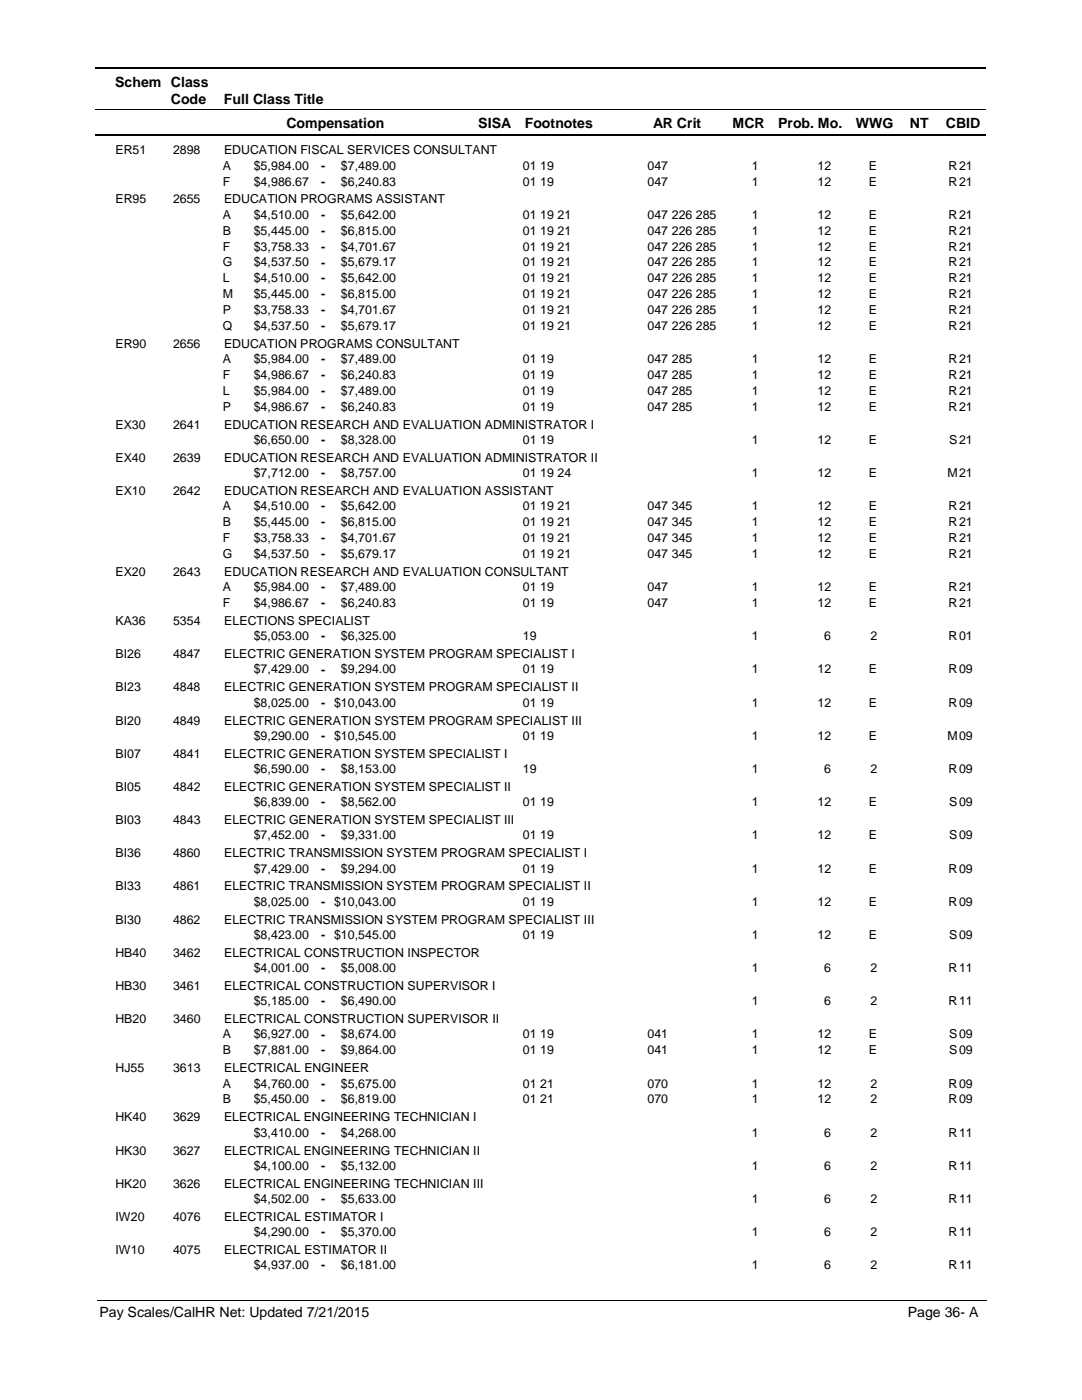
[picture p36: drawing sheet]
<svg xmlns="http://www.w3.org/2000/svg" width="216mm" height="279mm" viewBox="0 0 216 279" stroke-linecap="round" stroke-linejoin="round" font-family="sans-serif">
<defs><g id="words">
<g font-size="2.8">
<text x="23" y="17.3">Schem Class</text>
<text x="34.1" y="20.7">Code</text>
<text x="44.7" y="20.7">Full Class Title</text>
<text x="57.2" y="25.6">Compensation</text>
<text x="95.4" y="25.6">SISA</text>
<text x="104.7" y="25.6">Footnotes</text>
<text x="130.3" y="25.6">AR Crit</text>
<text x="146.2" y="25.6">MCR</text>
<text x="155.3" y="25.6">Prob. Mo.</text>
<text x="170.8" y="25.6">WWG</text>
<text x="181.5" y="25.6">NT</text>
<text x="188.7" y="25.6">CBID</text>
<text x="19.9" y="262.9">Pay Scales/CalHR Net: Updated 7/21/2015</text>
<text x="181.1" y="262.9">Page 36- A</text>
</g>
<g font-size="2.5">
<text x="23" y="30.8">ER51</text>
<text x="34.5" y="30.8">2898</text>
<text x="44.5" y="33.9">A</text>
<text x="44.7" y="30.8">EDUCATION FISCAL SERVICES CONSULTANT</text>
<text x="50.6" y="33.9">$5,984.00</text>
<text x="64.1" y="33.9">-</text>
<text x="68" y="33.9">$7,489.00</text>
<text x="104.3" y="33.9">01 19</text>
<text x="129.2" y="33.9">047</text>
<text x="150" y="33.9">1</text>
<text x="163.1" y="33.9">12</text>
<text x="173.4" y="33.9">E</text>
<text x="189.3" y="33.9">R</text>
<text x="191.4" y="33.9">21</text>
<text x="23" y="40.6">ER95</text>
<text x="34.5" y="40.6">2655</text>
<text x="44.5" y="37">F</text>
<text x="44.7" y="40.6">EDUCATION PROGRAMS ASSISTANT</text>
<text x="50.6" y="37">$4,986.67</text>
<text x="64.1" y="37.1">-</text>
<text x="68" y="37">$6,240.83</text>
<text x="104.3" y="37">01 19</text>
<text x="129.2" y="37">047</text>
<text x="150" y="37">1</text>
<text x="163.1" y="37">12</text>
<text x="173.4" y="37">E</text>
<text x="189.3" y="37">R</text>
<text x="191.4" y="37">21</text>
<text x="44.5" y="43.6">A</text>
<text x="44.5" y="46.8">B</text>
<text x="50.6" y="43.6">$4,510.00</text>
<text x="50.6" y="46.8">$5,445.00</text>
<text x="64.1" y="43.7">-</text>
<text x="64.1" y="46.8">-</text>
<text x="68" y="46.8">$6,815.00</text>
<text x="68" y="43.6">$5,642.00</text>
<text x="104.3" y="46.8">01 19 21</text>
<text x="104.3" y="43.6">01 19 21</text>
<text x="129.2" y="46.8">047 226 285</text>
<text x="129.2" y="43.6">047 226 285</text>
<text x="150" y="43.6">1</text>
<text x="150" y="46.8">1</text>
<text x="163.1" y="43.6">12</text>
<text x="163.1" y="46.8">12</text>
<text x="173.4" y="46.8">E</text>
<text x="173.4" y="43.6">E</text>
<text x="189.3" y="43.6">R</text>
<text x="189.3" y="46.8">R</text>
<text x="191.4" y="43.6">21</text>
<text x="191.4" y="46.8">21</text>
<text x="44.5" y="50">F</text>
<text x="44.5" y="53.1">G</text>
<text x="50.6" y="50">$3,758.33</text>
<text x="50.6" y="53.1">$4,537.50</text>
<text x="64.1" y="50">-</text>
<text x="64.1" y="53.2">-</text>
<text x="68" y="50">$4,701.67</text>
<text x="68" y="53.1">$5,679.17</text>
<text x="104.3" y="50">01 19 21</text>
<text x="104.3" y="53.1">01 19 21</text>
<text x="129.2" y="50">047 226 285</text>
<text x="129.2" y="53.1">047 226 285</text>
<text x="150" y="53.1">1</text>
<text x="150" y="50">1</text>
<text x="163.1" y="50">12</text>
<text x="163.1" y="53.1">12</text>
<text x="173.4" y="50">E</text>
<text x="173.4" y="53.1">E</text>
<text x="189.3" y="53.1">R</text>
<text x="189.3" y="50">R</text>
<text x="191.4" y="50">21</text>
<text x="191.4" y="53.1">21</text>
<text x="44.5" y="56.3">L</text>
<text x="44.5" y="59.5">M</text>
<text x="50.6" y="56.3">$4,510.00</text>
<text x="50.6" y="59.5">$5,445.00</text>
<text x="64.1" y="56.4">-</text>
<text x="64.1" y="59.5">-</text>
<text x="68" y="59.5">$6,815.00</text>
<text x="68" y="56.3">$5,642.00</text>
<text x="104.3" y="59.5">01 19 21</text>
<text x="104.3" y="56.3">01 19 21</text>
<text x="129.2" y="59.5">047 226 285</text>
<text x="129.2" y="56.3">047 226 285</text>
<text x="150" y="56.3">1</text>
<text x="150" y="59.5">1</text>
<text x="163.1" y="56.3">12</text>
<text x="163.1" y="59.5">12</text>
<text x="173.4" y="59.5">E</text>
<text x="173.4" y="56.3">E</text>
<text x="189.3" y="56.3">R</text>
<text x="189.3" y="59.5">R</text>
<text x="191.4" y="56.3">21</text>
<text x="191.4" y="59.5">21</text>
<text x="44.5" y="62.7">P</text>
<text x="44.5" y="65.8">Q</text>
<text x="50.6" y="62.7">$3,758.33</text>
<text x="50.6" y="65.8">$4,537.50</text>
<text x="64.1" y="62.7">-</text>
<text x="64.1" y="65.9">-</text>
<text x="68" y="62.7">$4,701.67</text>
<text x="68" y="65.8">$5,679.17</text>
<text x="104.3" y="62.7">01 19 21</text>
<text x="104.3" y="65.8">01 19 21</text>
<text x="129.2" y="62.7">047 226 285</text>
<text x="129.2" y="65.8">047 226 285</text>
<text x="150" y="62.7">1</text>
<text x="150" y="65.8">1</text>
<text x="163.1" y="62.7">12</text>
<text x="163.1" y="65.8">12</text>
<text x="173.4" y="62.7">E</text>
<text x="173.4" y="65.8">E</text>
<text x="189.3" y="62.7">R</text>
<text x="189.3" y="65.8">R</text>
<text x="191.4" y="62.7">21</text>
<text x="191.4" y="65.8">21</text>
<text x="23" y="69.4">ER90</text>
<text x="34.5" y="69.4">2656</text>
<text x="44.7" y="69.4">EDUCATION PROGRAMS CONSULTANT</text>
<text x="44.5" y="72.5">A</text>
<text x="44.5" y="75.6">F</text>
<text x="50.6" y="72.5">$5,984.00</text>
<text x="50.6" y="75.6">$4,986.67</text>
<text x="64.1" y="72.5">-</text>
<text x="64.1" y="75.7">-</text>
<text x="68" y="75.6">$6,240.83</text>
<text x="68" y="72.5">$7,489.00</text>
<text x="104.3" y="75.6">01 19</text>
<text x="104.3" y="72.5">01 19</text>
<text x="129.2" y="75.6">047 285</text>
<text x="129.2" y="72.5">047 285</text>
<text x="150" y="72.5">1</text>
<text x="150" y="75.6">1</text>
<text x="163.1" y="72.5">12</text>
<text x="163.1" y="75.6">12</text>
<text x="173.4" y="75.6">E</text>
<text x="173.4" y="72.5">E</text>
<text x="189.3" y="72.5">R</text>
<text x="189.3" y="75.6">R</text>
<text x="191.4" y="72.5">21</text>
<text x="191.4" y="75.6">21</text>
<text x="44.5" y="78.8">L</text>
<text x="44.5" y="82">P</text>
<text x="50.6" y="78.8">$5,984.00</text>
<text x="50.6" y="82">$4,986.67</text>
<text x="64.1" y="78.8">-</text>
<text x="64.1" y="82">-</text>
<text x="68" y="78.8">$7,489.00</text>
<text x="68" y="82">$6,240.83</text>
<text x="104.3" y="78.8">01 19</text>
<text x="104.3" y="82">01 19</text>
<text x="129.2" y="78.8">047 285</text>
<text x="129.2" y="82">047 285</text>
<text x="150" y="82">1</text>
<text x="150" y="78.8">1</text>
<text x="163.1" y="78.8">12</text>
<text x="163.1" y="82">12</text>
<text x="173.4" y="78.8">E</text>
<text x="173.4" y="82">E</text>
<text x="189.3" y="82">R</text>
<text x="189.3" y="78.8">R</text>
<text x="191.4" y="78.8">21</text>
<text x="191.4" y="82">21</text>
<text x="23" y="85.6">EX30</text>
<text x="34.5" y="85.6">2641</text>
<text x="44.7" y="85.6">EDUCATION RESEARCH AND EVALUATION ADMINISTRATOR I</text>
<text x="50.6" y="88.6">$6,650.00</text>
<text x="64.1" y="88.6">-</text>
<text x="68" y="88.6">$8,328.00</text>
<text x="104.3" y="88.6">01 19</text>
<text x="150" y="88.6">1</text>
<text x="163.1" y="88.6">12</text>
<text x="173.4" y="88.6">E</text>
<text x="189.4" y="88.6">S</text>
<text x="191.4" y="88.6">21</text>
<text x="23" y="92.2">EX40</text>
<text x="34.5" y="92.2">2639</text>
<text x="44.7" y="92.2">EDUCATION RESEARCH AND EVALUATION ADMINISTRATOR II</text>
<text x="50.6" y="95.2">$7,712.00</text>
<text x="64.1" y="95.2">-</text>
<text x="68" y="95.2">$8,757.00</text>
<text x="104.3" y="95.2">01 19 24</text>
<text x="150" y="95.2">1</text>
<text x="163.1" y="95.2">12</text>
<text x="173.4" y="95.2">E</text>
<text x="189.1" y="95.2">M</text>
<text x="191.4" y="95.2">21</text>
<text x="23" y="98.8">EX10</text>
<text x="34.5" y="98.8">2642</text>
<text x="44.5" y="101.9">A</text>
<text x="44.7" y="98.8">EDUCATION RESEARCH AND EVALUATION ASSISTANT</text>
<text x="50.6" y="101.9">$4,510.00</text>
<text x="64.1" y="101.9">-</text>
<text x="68" y="101.9">$5,642.00</text>
<text x="104.3" y="101.9">01 19 21</text>
<text x="129.2" y="101.9">047 345</text>
<text x="150" y="101.9">1</text>
<text x="163.1" y="101.9">12</text>
<text x="173.4" y="101.9">E</text>
<text x="189.3" y="101.9">R</text>
<text x="191.4" y="101.9">21</text>
<text x="44.5" y="105">B</text>
<text x="50.6" y="105">$5,445.00</text>
<text x="64.1" y="105.1">-</text>
<text x="68" y="105">$6,815.00</text>
<text x="104.3" y="105">01 19 21</text>
<text x="129.2" y="105">047 345</text>
<text x="150" y="105">1</text>
<text x="163.1" y="105">12</text>
<text x="173.4" y="105">E</text>
<text x="189.3" y="105">R</text>
<text x="191.4" y="105">21</text>
<text x="44.5" y="108.2">F</text>
<text x="44.5" y="111.4">G</text>
<text x="50.6" y="108.2">$3,758.33</text>
<text x="50.6" y="111.4">$4,537.50</text>
<text x="64.1" y="108.2">-</text>
<text x="64.1" y="111.4">-</text>
<text x="68" y="108.2">$4,701.67</text>
<text x="68" y="111.4">$5,679.17</text>
<text x="104.3" y="108.2">01 19 21</text>
<text x="104.3" y="111.4">01 19 21</text>
<text x="129.2" y="108.2">047 345</text>
<text x="129.2" y="111.4">047 345</text>
<text x="150" y="111.4">1</text>
<text x="150" y="108.2">1</text>
<text x="163.1" y="108.2">12</text>
<text x="163.1" y="111.4">12</text>
<text x="173.4" y="108.2">E</text>
<text x="173.4" y="111.4">E</text>
<text x="189.3" y="111.4">R</text>
<text x="189.3" y="108.2">R</text>
<text x="191.4" y="108.2">21</text>
<text x="191.4" y="111.4">21</text>
<text x="23" y="114.9">EX20</text>
<text x="34.5" y="114.9">2643</text>
<text x="44.5" y="118">A</text>
<text x="44.7" y="114.9">EDUCATION RESEARCH AND EVALUATION CONSULTANT</text>
<text x="50.6" y="118">$5,984.00</text>
<text x="64.1" y="118">-</text>
<text x="68" y="118">$7,489.00</text>
<text x="104.3" y="118">01 19</text>
<text x="129.2" y="118">047</text>
<text x="150" y="118">1</text>
<text x="163.1" y="118">12</text>
<text x="173.4" y="118">E</text>
<text x="189.3" y="118">R</text>
<text x="191.4" y="118">21</text>
<text x="23" y="124.7">KA36</text>
<text x="34.5" y="124.7">5354</text>
<text x="44.5" y="121.2">F</text>
<text x="44.7" y="124.7">ELECTIONS SPECIALIST</text>
<text x="50.6" y="121.2">$4,986.67</text>
<text x="64.1" y="121.2">-</text>
<text x="68" y="121.2">$6,240.83</text>
<text x="104.3" y="121.2">01 19</text>
<text x="129.2" y="121.2">047</text>
<text x="150" y="121.2">1</text>
<text x="163.1" y="121.2">12</text>
<text x="173.4" y="121.2">E</text>
<text x="189.3" y="121.2">R</text>
<text x="191.4" y="121.2">21</text>
<text x="23" y="131.3">BI26</text>
<text x="34.5" y="131.3">4847</text>
<text x="44.7" y="131.3">ELECTRIC GENERATION SYSTEM PROGRAM SPECIALIST I</text>
<text x="50.6" y="127.8">$5,053.00</text>
<text x="64.1" y="127.8">-</text>
<text x="68" y="127.8">$6,325.00</text>
<text x="104.3" y="127.8">19</text>
<text x="150" y="127.8">1</text>
<text x="164.5" y="127.8">6</text>
<text x="173.7" y="127.8">2</text>
<text x="189.3" y="127.8">R</text>
<text x="191.4" y="127.8">01</text>
<text x="23" y="138">BI23</text>
<text x="34.5" y="138">4848</text>
<text x="44.7" y="138">ELECTRIC GENERATION SYSTEM PROGRAM SPECIALIST II</text>
<text x="50.6" y="134.4">$7,429.00</text>
<text x="64.1" y="134.4">-</text>
<text x="68" y="134.4">$9,294.00</text>
<text x="104.3" y="134.4">01 19</text>
<text x="150" y="134.4">1</text>
<text x="163.1" y="134.4">12</text>
<text x="173.4" y="134.4">E</text>
<text x="189.3" y="134.4">R</text>
<text x="191.4" y="134.4">09</text>
<text x="50.6" y="141">$8,025.00</text>
<text x="64.1" y="141.1">- $10,043.00</text>
<text x="104.3" y="141">01 19</text>
<text x="150" y="141">1</text>
<text x="163.1" y="141">12</text>
<text x="173.4" y="141">E</text>
<text x="189.3" y="141">R</text>
<text x="191.4" y="141">09</text>
<text x="23" y="144.6">BI20</text>
<text x="34.5" y="144.6">4849</text>
<text x="44.7" y="144.6">ELECTRIC GENERATION SYSTEM PROGRAM SPECIALIST III</text>
<text x="50.6" y="147.6">$9,290.00</text>
<text x="64.1" y="147.7">- $10,545.00</text>
<text x="104.3" y="147.6">01 19</text>
<text x="150" y="147.6">1</text>
<text x="163.1" y="147.6">12</text>
<text x="173.4" y="147.6">E</text>
<text x="189.1" y="147.6">M</text>
<text x="191.4" y="147.6">09</text>
<text x="23" y="151.2">BI07</text>
<text x="34.5" y="151.2">4841</text>
<text x="44.7" y="151.2">ELECTRIC GENERATION SYSTEM SPECIALIST I</text>
<text x="50.6" y="154.3">$6,590.00</text>
<text x="64.1" y="154.3">-</text>
<text x="68" y="154.3">$8,153.00</text>
<text x="104.3" y="154.3">19</text>
<text x="150" y="154.3">1</text>
<text x="164.5" y="154.3">6</text>
<text x="173.7" y="154.3">2</text>
<text x="189.3" y="154.3">R</text>
<text x="191.4" y="154.3">09</text>
<text x="23" y="157.8">BI05</text>
<text x="34.5" y="157.8">4842</text>
<text x="44.7" y="157.8">ELECTRIC GENERATION SYSTEM SPECIALIST II</text>
<text x="50.6" y="160.9">$6,839.00</text>
<text x="64.1" y="160.9">-</text>
<text x="68" y="160.9">$8,562.00</text>
<text x="104.3" y="160.9">01 19</text>
<text x="150" y="160.9">1</text>
<text x="163.1" y="160.9">12</text>
<text x="173.4" y="160.9">E</text>
<text x="189.4" y="160.9">S</text>
<text x="191.4" y="160.9">09</text>
<text x="23" y="164.5">BI03</text>
<text x="34.5" y="164.5">4843</text>
<text x="44.7" y="164.5">ELECTRIC GENERATION SYSTEM SPECIALIST III</text>
<text x="50.6" y="167.5">$7,452.00</text>
<text x="64.1" y="167.5">-</text>
<text x="68" y="167.5">$9,331.00</text>
<text x="104.3" y="167.5">01 19</text>
<text x="150" y="167.5">1</text>
<text x="163.1" y="167.5">12</text>
<text x="173.4" y="167.5">E</text>
<text x="189.4" y="167.5">S</text>
<text x="191.4" y="167.5">09</text>
<text x="23" y="171.1">BI36</text>
<text x="34.5" y="171.1">4860</text>
<text x="44.7" y="171.1">ELECTRIC TRANSMISSION SYSTEM PROGRAM SPECIALIST I</text>
<text x="23" y="177.7">BI33</text>
<text x="34.5" y="177.7">4861</text>
<text x="44.7" y="177.7">ELECTRIC TRANSMISSION SYSTEM PROGRAM SPECIALIST II</text>
<text x="50.6" y="174.1">$7,429.00</text>
<text x="64.1" y="174.2">-</text>
<text x="68" y="174.1">$9,294.00</text>
<text x="104.3" y="174.1">01 19</text>
<text x="150" y="174.1">1</text>
<text x="163.1" y="174.1">12</text>
<text x="173.4" y="174.1">E</text>
<text x="189.3" y="174.1">R</text>
<text x="191.4" y="174.1">09</text>
<text x="23" y="184.3">BI30</text>
<text x="34.5" y="184.3">4862</text>
<text x="44.7" y="184.3">ELECTRIC TRANSMISSION SYSTEM PROGRAM SPECIALIST III</text>
<text x="50.6" y="180.8">$8,025.00</text>
<text x="64.1" y="180.8">- $10,043.00</text>
<text x="104.3" y="180.8">01 19</text>
<text x="150" y="180.8">1</text>
<text x="163.1" y="180.8">12</text>
<text x="173.4" y="180.8">E</text>
<text x="189.3" y="180.8">R</text>
<text x="191.4" y="180.8">09</text>
<text x="23" y="190.9">HB40</text>
<text x="34.5" y="190.9">3462</text>
<text x="44.7" y="190.9">ELECTRICAL CONSTRUCTION INSPECTOR</text>
<text x="50.6" y="187.4">$8,423.00</text>
<text x="64.1" y="187.4">- $10,545.00</text>
<text x="104.3" y="187.4">01 19</text>
<text x="150" y="187.4">1</text>
<text x="163.1" y="187.4">12</text>
<text x="173.4" y="187.4">E</text>
<text x="189.4" y="187.4">S</text>
<text x="191.4" y="187.4">09</text>
<text x="23" y="197.6">HB30</text>
<text x="34.5" y="197.6">3461</text>
<text x="44.7" y="197.6">ELECTRICAL CONSTRUCTION SUPERVISOR I</text>
<text x="50.6" y="194">$4,001.00</text>
<text x="64.1" y="194">-</text>
<text x="68" y="194">$5,008.00</text>
<text x="150" y="194">1</text>
<text x="164.5" y="194">6</text>
<text x="173.7" y="194">2</text>
<text x="189.3" y="194">R</text>
<text x="191.4" y="194">11</text>
<text x="50.6" y="200.6">$5,185.00</text>
<text x="64.1" y="200.7">-</text>
<text x="68" y="200.6">$6,490.00</text>
<text x="150" y="200.6">1</text>
<text x="164.5" y="200.6">6</text>
<text x="173.7" y="200.6">2</text>
<text x="189.3" y="200.6">R</text>
<text x="191.4" y="200.6">11</text>
<text x="23" y="204.2">HB20</text>
<text x="34.5" y="204.2">3460</text>
<text x="44.5" y="207.2">A</text>
<text x="44.7" y="204.2">ELECTRICAL CONSTRUCTION SUPERVISOR II</text>
<text x="50.6" y="207.2">$6,927.00</text>
<text x="64.1" y="207.3">-</text>
<text x="68" y="207.2">$8,674.00</text>
<text x="104.3" y="207.2">01 19</text>
<text x="129.2" y="207.2">041</text>
<text x="150" y="207.2">1</text>
<text x="163.1" y="207.2">12</text>
<text x="173.4" y="207.2">E</text>
<text x="189.4" y="207.2">S</text>
<text x="191.4" y="207.2">09</text>
<text x="23" y="214">HJ55</text>
<text x="34.5" y="214">3613</text>
<text x="44.5" y="210.4">B</text>
<text x="44.7" y="214">ELECTRICAL ENGINEER</text>
<text x="50.6" y="210.4">$7,881.00</text>
<text x="64.1" y="210.4">-</text>
<text x="68" y="210.4">$9,864.00</text>
<text x="104.3" y="210.4">01 19</text>
<text x="129.2" y="210.4">041</text>
<text x="150" y="210.4">1</text>
<text x="163.1" y="210.4">12</text>
<text x="173.4" y="210.4">E</text>
<text x="189.4" y="210.4">S</text>
<text x="191.4" y="210.4">09</text>
<text x="44.5" y="217">A</text>
<text x="44.5" y="220.2">B</text>
<text x="50.6" y="217">$4,760.00</text>
<text x="50.6" y="220.2">$5,450.00</text>
<text x="64.1" y="217.1">-</text>
<text x="64.1" y="220.2">-</text>
<text x="68" y="217">$5,675.00</text>
<text x="68" y="220.2">$6,819.00</text>
<text x="104.3" y="217">01 21</text>
<text x="104.3" y="220.2">01 21</text>
<text x="129.2" y="217">070</text>
<text x="129.2" y="220.2">070</text>
<text x="150" y="217">1</text>
<text x="150" y="220.2">1</text>
<text x="163.1" y="217">12</text>
<text x="163.1" y="220.2">12</text>
<text x="173.7" y="217">2</text>
<text x="173.7" y="220.2">2</text>
<text x="189.3" y="217">R</text>
<text x="189.3" y="220.2">R</text>
<text x="191.4" y="217">09</text>
<text x="191.4" y="220.2">09</text>
<text x="23" y="223.8">HK40</text>
<text x="34.5" y="223.8">3629</text>
<text x="44.7" y="223.8">ELECTRICAL ENGINEERING TECHNICIAN I</text>
<text x="50.6" y="226.8">$3,410.00</text>
<text x="64.1" y="226.9">-</text>
<text x="68" y="226.8">$4,268.00</text>
<text x="150" y="226.8">1</text>
<text x="164.5" y="226.8">6</text>
<text x="173.7" y="226.8">2</text>
<text x="189.3" y="226.8">R</text>
<text x="191.4" y="226.8">11</text>
<text x="23" y="230.4">HK30</text>
<text x="34.5" y="230.4">3627</text>
<text x="44.7" y="230.4">ELECTRICAL ENGINEERING TECHNICIAN II</text>
<text x="50.6" y="233.4">$4,100.00</text>
<text x="64.1" y="233.5">-</text>
<text x="68" y="233.4">$5,132.00</text>
<text x="150" y="233.4">1</text>
<text x="164.5" y="233.4">6</text>
<text x="173.7" y="233.4">2</text>
<text x="189.3" y="233.4">R</text>
<text x="191.4" y="233.4">11</text>
<text x="23" y="237">HK20</text>
<text x="34.5" y="237">3626</text>
<text x="44.7" y="237">ELECTRICAL ENGINEERING TECHNICIAN III</text>
<text x="23" y="243.7">IW20</text>
<text x="34.5" y="243.7">4076</text>
<text x="44.7" y="243.7">ELECTRICAL ESTIMATOR I</text>
<text x="50.6" y="240.1">$4,502.00</text>
<text x="64.1" y="240.1">-</text>
<text x="68" y="240.1">$5,633.00</text>
<text x="150" y="240.1">1</text>
<text x="164.5" y="240.1">6</text>
<text x="173.7" y="240.1">2</text>
<text x="189.3" y="240.1">R</text>
<text x="191.4" y="240.1">11</text>
<text x="23" y="250.3">IW10</text>
<text x="34.5" y="250.3">4075</text>
<text x="44.7" y="250.3">ELECTRICAL ESTIMATOR II</text>
<text x="50.6" y="246.7">$4,290.00</text>
<text x="64.1" y="246.7">-</text>
<text x="68" y="246.7">$5,370.00</text>
<text x="150" y="246.7">1</text>
<text x="164.5" y="246.7">6</text>
<text x="173.7" y="246.7">2</text>
<text x="189.3" y="246.7">R</text>
<text x="191.4" y="246.7">11</text>
<text x="50.6" y="253.3">$4,937.00</text>
<text x="64.1" y="253.3">-</text>
<text x="68" y="253.3">$6,181.00</text>
<text x="150" y="253.3">1</text>
<text x="164.5" y="253.3">6</text>
<text x="173.7" y="253.3">2</text>
<text x="189.3" y="253.3">R</text>
<text x="191.4" y="253.3">11</text>
</g>
</g></defs>
<path d="M19 13.5h177.8M19 27h177.8" fill="none" stroke="#000" stroke-width=".36"/>
<path d="M19 21.8h177.8" fill="none" stroke="#000" stroke-width=".2"/>
<g fill="#fff">
<path d="M46.9 31.2h16.3v3h-16.3z"/>
<path d="M191 31.2h4.2v3h-4.2z"/>
<path d="M46.9 34.4h16.3v3h-16.3z"/>
<path d="M191 34.4h4.2v3h-4.2z"/>
<path d="M46.9 41h16.3v3h-16.3z"/>
<path d="M191 41h4.2v3h-4.2z"/>
<path d="M46.9 44.2h16.3v3h-16.3z"/>
<path d="M191 44.2h4.2v3h-4.2z"/>
<path d="M46.9 47.4h16.3v2.9h-16.3z"/>
<path d="M191 47.4h4.2v2.9h-4.2z"/>
<path d="M46.9 50.5h16.3v3h-16.3z"/>
<path d="M191 50.5h4.2v3h-4.2z"/>
<path d="M46.9 53.7h16.3v3h-16.3z"/>
<path d="M191 53.7h4.2v3h-4.2z"/>
<path d="M46.9 56.9h16.3v2.9h-16.3z"/>
<path d="M191 56.9h4.2v2.9h-4.2z"/>
<path d="M46.9 60h16.3v3h-16.3z"/>
<path d="M191 60h4.2v3h-4.2z"/>
<path d="M46.9 63.2h16.3v3h-16.3z"/>
<path d="M191 63.2h4.2v3h-4.2z"/>
<path d="M46.9 69.8h16.3v3h-16.3z"/>
<path d="M191 69.8h4.2v3h-4.2z"/>
<path d="M46.9 73h16.3v3h-16.3z"/>
<path d="M191 73h4.2v3h-4.2z"/>
<path d="M46.9 76.2h16.3v3h-16.3z"/>
<path d="M191 76.2h4.2v3h-4.2z"/>
<path d="M46.9 79.4h16.3v2.9h-16.3z"/>
<path d="M191 79.4h4.2v2.9h-4.2z"/>
<path d="M46.9 86h16.3v3h-16.3z"/>
<path d="M191 86h4.2v3h-4.2z"/>
<path d="M46.9 92.6h16.3v3h-16.3z"/>
<path d="M191 92.6h4.2v3h-4.2z"/>
<path d="M46.9 99.2h16.3v3h-16.3z"/>
<path d="M191 99.2h4.2v3h-4.2z"/>
<path d="M46.9 102.4h16.3v3h-16.3z"/>
<path d="M191 102.4h4.2v3h-4.2z"/>
<path d="M46.9 105.6h16.3v2.9h-16.3z"/>
<path d="M191 105.6h4.2v2.9h-4.2z"/>
<path d="M46.9 108.7h16.3v3h-16.3z"/>
<path d="M191 108.7h4.2v3h-4.2z"/>
<path d="M46.9 115.4h16.3v2.9h-16.3z"/>
<path d="M191 115.4h4.2v2.9h-4.2z"/>
<path d="M46.9 118.5h16.3v3h-16.3z"/>
<path d="M191 118.5h4.2v3h-4.2z"/>
<path d="M46.9 125.1h16.3v3h-16.3z"/>
<path d="M191 125.1h4.2v3h-4.2z"/>
<path d="M46.9 131.8h16.3v2.9h-16.3z"/>
<path d="M191 131.8h4.2v2.9h-4.2z"/>
<path d="M46.9 138.4h16.3v3h-16.3z"/>
<path d="M191 138.4h4.2v3h-4.2z"/>
<path d="M46.9 145h16.3v3h-16.3z"/>
<path d="M191 145h4.2v3h-4.2z"/>
<path d="M46.9 151.6h16.3v3h-16.3z"/>
<path d="M191 151.6h4.2v3h-4.2z"/>
<path d="M46.9 158.3h16.3v2.9h-16.3z"/>
<path d="M191 158.3h4.2v2.9h-4.2z"/>
<path d="M46.9 164.9h16.3v3h-16.3z"/>
<path d="M191 164.9h4.2v3h-4.2z"/>
<path d="M46.9 171.5h16.3v3h-16.3z"/>
<path d="M191 171.5h4.2v3h-4.2z"/>
<path d="M46.9 178.1h16.3v3h-16.3z"/>
<path d="M191 178.1h4.2v3h-4.2z"/>
<path d="M46.9 184.7h16.3v3h-16.3z"/>
<path d="M191 184.7h4.2v3h-4.2z"/>
<path d="M46.9 191.4h16.3v3h-16.3z"/>
<path d="M191 191.4h4.2v3h-4.2z"/>
<path d="M46.9 198h16.3v3h-16.3z"/>
<path d="M191 198h4.2v3h-4.2z"/>
<path d="M46.9 204.6h16.3v3h-16.3z"/>
<path d="M191 204.6h4.2v3h-4.2z"/>
<path d="M46.9 207.8h16.3v3h-16.3z"/>
<path d="M191 207.8h4.2v3h-4.2z"/>
<path d="M46.9 214.4h16.3v3h-16.3z"/>
<path d="M191 214.4h4.2v3h-4.2z"/>
<path d="M46.9 217.6h16.3v3h-16.3z"/>
<path d="M191 217.6h4.2v3h-4.2z"/>
<path d="M46.9 224.2h16.3v3h-16.3z"/>
<path d="M191 224.2h4.2v3h-4.2z"/>
<path d="M46.9 230.8h16.3v3h-16.3z"/>
<path d="M191 230.8h4.2v3h-4.2z"/>
<path d="M46.9 237.5h16.3v2.9h-16.3z"/>
<path d="M191 237.5h4.2v2.9h-4.2z"/>
<path d="M46.9 244.1h16.3v3h-16.3z"/>
<path d="M191 244.1h4.2v3h-4.2z"/>
<path d="M46.9 250.7h16.3v3h-16.3z"/>
<path d="M191 250.7h4.2v3h-4.2z"/>
</g>
<path d="M19.4 259.6h177.4" fill="none" stroke="#000" stroke-width=".2"/>
<use href="#words"/>
</svg>
